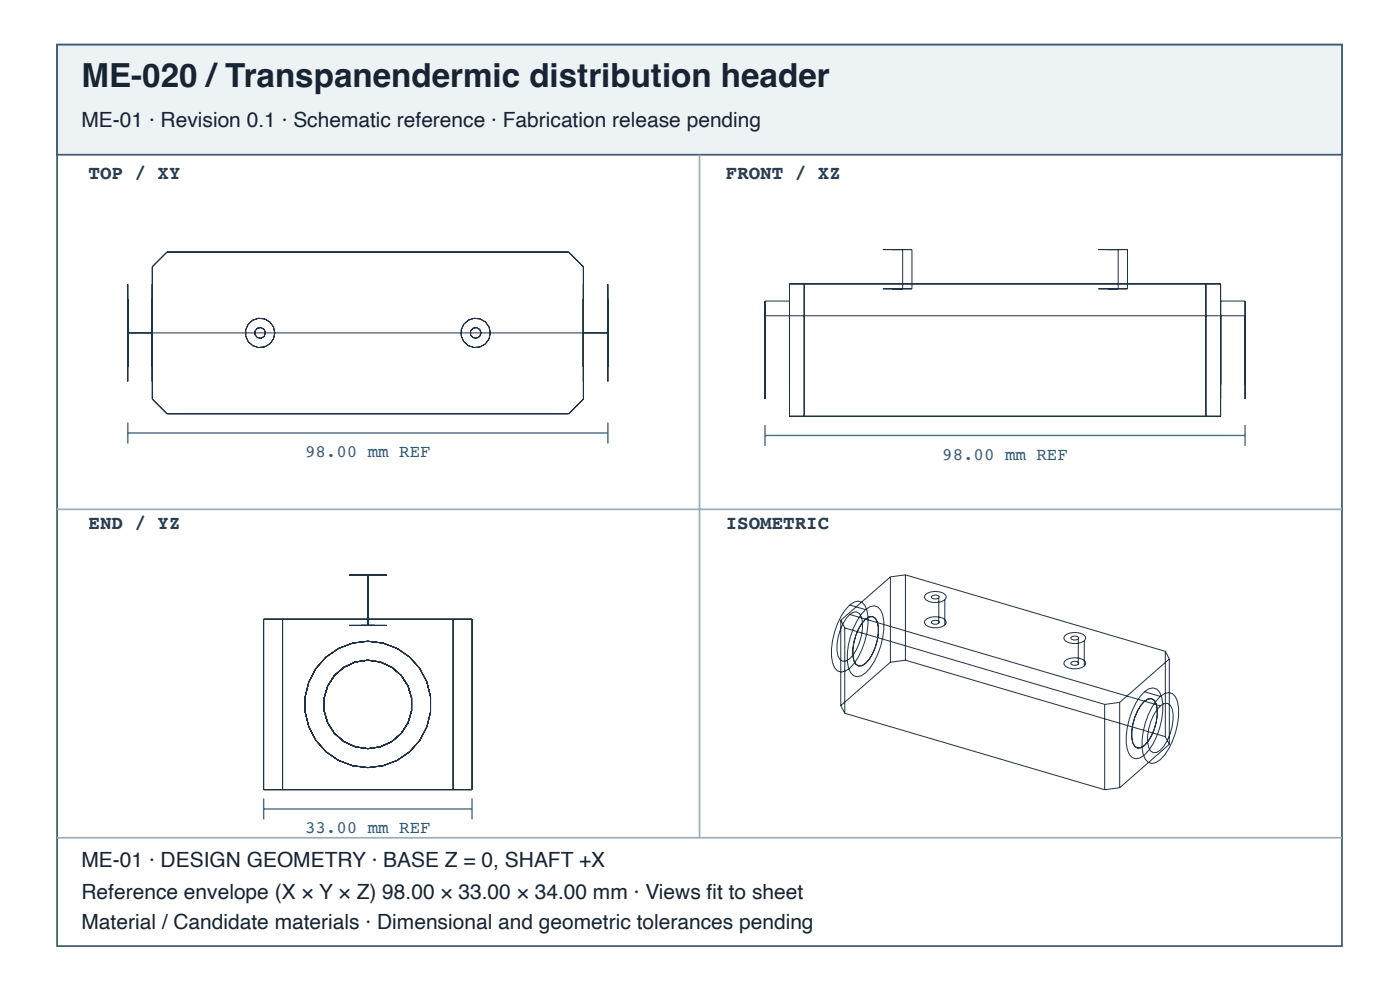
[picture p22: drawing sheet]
<svg xmlns="http://www.w3.org/2000/svg" width="297mm" height="210mm" viewBox="0 0 297 210" stroke-linecap="round" stroke-linejoin="round" font-family="sans-serif">
<defs><g id="words">
<text font-size="7" fill="#182431" x="17.3" y="18.4">ME-020 /Transpanendermic distribution header</text>
<g font-size="4.4" fill="#182431">
<text x="17.3" y="26.9">ME-01 · Revision 0.1 · Schematic reference · Fabrication release pending</text>
<text x="17.3" y="183.9">ME-01 · DESIGN GEOMETRY · BASE Z = 0, SHAFT +X</text>
<text x="17.3" y="190.6">Reference envelope (X × Y × Z) 98.00 × 33.00 × 34.00 mm · Views fi t to sheet</text>
<text x="17.3" y="196.9">Material / Candidate materials · Dimensional and geometric tolerances pending</text>
</g>
<g font-size="4.1" fill="#263d52">
<text x="18.8" y="38">TOP / XY</text>
<text x="154" y="38">FRONT / XZ</text>
<text x="18.8" y="112.1">END / YZ</text>
<text x="154" y="112.1">ISOMETRIC</text>
</g>
<g font-size="3.7" fill="#335b78">
<text x="64.7" y="97">98.00 mm REF</text>
<text x="199.9" y="97.5">98.00 mm REF</text>
<text x="64.7" y="176.7">33.00 mm REF</text>
</g>
</g></defs>
<path d="M12.1 9.5h272.6v191.1h-272.6z" fill="none" stroke="#405a70" stroke-width=".37"/>
<path d="M12.1 9.5h272.6v23.3h-272.6z" fill="#edf2f5"/>
<path d="M12.1 9.5h272.6v23.3h-272.6z" fill="none" stroke="#405a70" stroke-width=".37"/>
<path d="M148.4 32.8v144.8M12.1 108h272.6M12.1 177.6h272.6" fill="none" stroke="#9daebc" stroke-width=".37"/>
<g fill="none" stroke="#203246" stroke-width=".21">
<path d="M35.4 53.4h85.2l3.2 3.2v28l-3.2 3.1h-85.2l-3.1-3.1v-28zM187.3 52.9h6.2zM189.3 52.9h2.2zM191.5 52.9v8.3M193.5 52.9v8.3M233 52.9h6.2zM235 52.9h2.2zM237.2 52.9v8.3M239.2 52.9v8.3M27.1 60.3v20.6zM27.1 63.4v14.4zM27.1 70.6h101.9"/>
<path d="M32.3 63.4v14.4zM32.3 60.3v20.6zM123.8 63.4v14.4zM123.8 60.3v20.6zM129 60.3v20.6zM129 63.4v14.4zM162.3 63.8v20.8zM162.3 66.9v14.6zM162.3 66.9h101.8M162.3 63.8h5.2M167.5 66.9v14.6zM167.5 63.8v20.8z"/>
<path d="M167.5 60.2h91.4v28h-91.4zM170.6 60.2v28M187.3 61.2h6.2zM189.3 61.2h2.2zM233 61.2h6.2zM235 61.2h2.2zM255.8 60.2v28M258.9 66.9v14.6zM258.9 63.8v20.8zM258.9 63.8h5.2M264.1 63.8v20.8zM264.1 66.9v14.6z"/>
<path d="M55.9 131.3h44.2v36.1h-44.2zM59.9 131.3v36.1M74 121.9h8zM74 132.6h8zM76.6 121.9h2.9zM76.6 132.6h2.9zM78 121.9v10.7M96.1 131.3v36.1M178.4 131.5v18.1M178.4 131.5l.8 1.6M179.2 133.1v18.1M179.2 133.1l55.2 16.2"/>
<path d="M180.3 128.3l.9-.7 .9-.2 .8 .3a5.3 5.3 0 0 1 1.2 4.7 14.9 14.9 0 0 1-3.8 9.3l-1 .6-.8 .2-.8-.3a5.3 5.3 0 0 1-1.3-4.7 14.9 14.9 0 0 1 3.9-9.2zM180.3 130.3l.7-.5 .7-.1 .6 .4a5.8 5.8 0 0 1 .5 4.6 9.6 9.6 0 0 1-2.5 5l-.8 .4-.7 .1-.6-.4a5.8 5.8 0 0 1-.4-4.6 9.6 9.6 0 0 1 2.5-4.9zM180.3 128.3l3.3 1M180.3 130.3l3.3 1M183.6 131.3l.8-.5 .7-.1 .6 .4a5.8 5.8 0 0 1 .4 4.6 9.6 9.6 0 0 1-2.5 4.9l-.7 .5-.7 .1-.6-.4a5.8 5.8 0 0 1-.4-4.6 9.6 9.6 0 0 1 2.4-4.9zM183.6 129.3l1-.7 .8-.2 .8 .3a5.3 5.3 0 0 1 1.3 4.7 14.9 14.9 0 0 1-3.9 9.3l-.9 .6-.9 .2-.8-.3a5.3 5.3 0 0 1-1.2-4.7 14.9 14.9 0 0 1 3.8-9.2zM183.6 131.3l59.2 17.4M188.9 122.3v18.1M188.9 122.3l-10.5 9.2M192.1 140l55.1 16.2M192.1 140l-3.2 .4M192.1 121.9l55.1 16.2"/>
<path d="M192.1 121.9l-3.2 .4M192.1 121.9v18.1M196.2 126.2a3.4 3.4 0 0 1 4.4 0l.1 .5a2.87 2.87 0 0 1-3.6 .8l-.7-.3-.3-.5zM196.2 131.6a3.4 3.4 0 0 1 4.4 0l.1 .5a2.87 2.87 0 0 1-3.6 .8l-.7-.4-.3-.5zM197.6 126.5a1.17 1.17 0 0 1 1.7 0 1.03 1.03 0 0 1-1.6 .3zM197.6 131.9a1.17 1.17 0 0 1 1.7 0 1.03 1.03 0 0 1-1.6 .2zM199.2 126.8v5.3M200.4 127.2v5.3M225.8 134.9a3.4 3.4 0 0 1 4.4 0l.1 .5a2.87 2.87 0 0 1-3.7 .8l-.6-.3-.3-.5zM227.2 135.2a1.17 1.17 0 0 1 1.7 0 1.03 1.03 0 0 1-1.6 .3zM228.8 135.5v5.3M230 135.9v5.3"/>
<path d="M247.2 138.1l.9 1.6M247.2 138.1v18.1M248.1 139.7l-10.6 9.2M248.1 139.7v18.1M178.4 149.6l.8 1.6M179.2 151.2l55.2 16.2M188.9 140.4l-10.5 9.2M225.8 140.3a3.4 3.4 0 0 1 4.4 0l.1 .5a2.87 2.87 0 0 1-3.7 .8l-.6-.4-.3-.4zM227.2 140.6a1.17 1.17 0 0 1 1.7 0 1.03 1.03 0 0 1-1.6 .2zM234.4 149.3v18.1M237.5 148.9l-3.1 .4M237.5 148.9v18.1"/>
<path d="M242.8 148.7l.8-.5 .7-.1 .6 .4a5.8 5.8 0 0 1 .4 4.6 9.6 9.6 0 0 1-2.5 4.9l-.8 .5-.7 .1-.6-.4a5.8 5.8 0 0 1-.4-4.6 9.6 9.6 0 0 1 2.5-4.9zM242.8 146.7l.9-.7 .9-.2 .8 .3a5.3 5.3 0 0 1 1.3 4.7 14.9 14.9 0 0 1-3.9 9.3l-.9 .6-.9 .2-.8-.3a5.3 5.3 0 0 1-1.3-4.7 14.9 14.9 0 0 1 3.9-9.2zM242.8 146.7l3.4 .9M242.8 148.7l3.4 1M246.2 147.6l.9-.6 .9-.2 .8 .3a5.3 5.3 0 0 1 1.2 4.7 14.9 14.9 0 0 1-3.8 9.2l-1 .7-.8 .2-.8-.3a5.3 5.3 0 0 1-1.3-4.7 14.9 14.9 0 0 1 3.9-9.3zM246.2 149.7l.7-.5 .7-.1 .6 .4a5.8 5.8 0 0 1 .5 4.6 9.6 9.6 0 0 1-2.5 4.9l-.8 .5-.7 .1-.6-.4a5.8 5.8 0 0 1-.4-4.6 9.6 9.6 0 0 1 2.5-4.9zM247.2 156.2l.9 1.6M248.1 157.8l-10.6 9.2M237.5 167l-3.1 .4"/>
<circle cx="55.2" cy="70.6" r="1.14"/>
<circle cx="55.2" cy="70.6" r="3.1"/>
<circle cx="100.9" cy="70.6" r="1.14"/>
<circle cx="100.9" cy="70.6" r="3.1"/>
<circle cx="78" cy="149.3" r="9.4"/>
<circle cx="78" cy="149.3" r="13.4"/>
</g>
<path d="M27.1 89.6v4.4M27.1 91.8h101.9M129 89.6v4.4M162.3 90.1v4.4M162.3 92.3h101.8M264.1 90.1v4.4M55.9 169.3v4.4M55.9 171.5h44.2M100.1 169.3v4.4" fill="none" stroke="#466b86" stroke-width=".3"/>
<use href="#words"/>
</svg>
